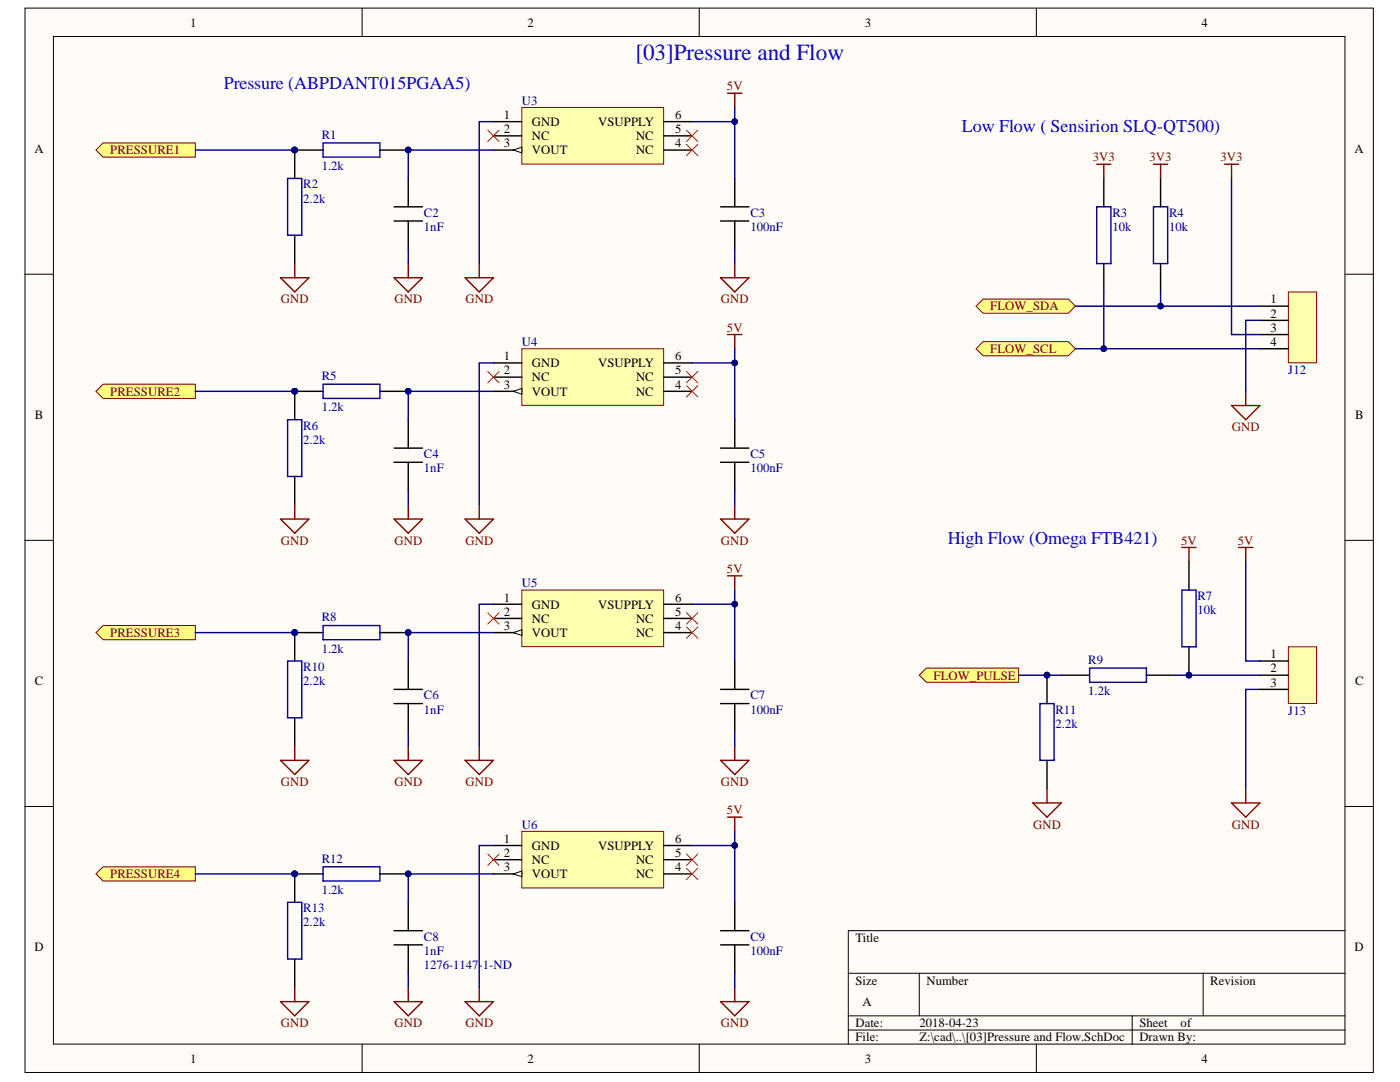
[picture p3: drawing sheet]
<svg xmlns="http://www.w3.org/2000/svg" width="279mm" height="216mm" viewBox="0 0 279 216" stroke-linecap="round" stroke-linejoin="round" font-family="sans-serif">
<defs><g id="words">
<text font-size="4.6" fill="#00f" x="126.8" y="12">[03]Pressure and Flow</text>
<g font-size="3.6" fill="#00f">
<text x="44.7" y="17.8">Pressure (ABPDANT015PGAA5)</text>
<text x="192" y="26.3">Low Flow ( Sensirion SLQ-QT500)</text>
<text x="189.1" y="108.4">High Flow (Omega FTB421)</text>
</g>
<g font-size="2.5">
<text x="38" y="5.3">1</text>
<text x="105.3" y="5.3">2</text>
<text x="172.6" y="5.3">3</text>
<text x="239.8" y="5.3">4</text>
<text x="100.6" y="23.7">1</text>
<text x="134.8" y="23.7">6</text>
<text x="100.6" y="26.5">2</text>
<text x="100.6" y="29.4">3</text>
<text x="106.1" y="25.2">GND</text>
<text x="106.1" y="28">NC</text>
<text x="119.4" y="25.2">VSUPPLY</text>
<text x="126.9" y="28">NC</text>
<text x="134.8" y="29.4">4</text>
<text x="134.8" y="26.5">5</text>
<text x="6.9" y="30.4">A</text>
<text x="106.1" y="30.8">VOUT</text>
<text x="126.9" y="30.8">NC</text>
<text x="270.4" y="30.4">A</text>
<text x="253.6" y="60.5">1</text>
<text x="253.6" y="63.4">2</text>
<text x="100.6" y="71.9">1</text>
<text x="134.8" y="71.9">6</text>
<text x="253.6" y="66.2">3</text>
<text x="253.6" y="69">4</text>
<text x="100.6" y="74.7">2</text>
<text x="100.6" y="77.5">3</text>
<text x="106.1" y="73.3">GND</text>
<text x="106.1" y="76.1">NC</text>
<text x="119.4" y="73.3">VSUPPLY</text>
<text x="126.9" y="76.1">NC</text>
<text x="134.8" y="77.5">4</text>
<text x="134.8" y="74.7">5</text>
<text x="7" y="83.5">B</text>
<text x="106.1" y="78.9">VOUT</text>
<text x="126.9" y="78.9">NC</text>
<text x="270.4" y="83.5">B</text>
<text x="100.6" y="120">1</text>
<text x="100.6" y="122.8">2</text>
<text x="100.6" y="125.7">3</text>
<text x="106.1" y="121.4">GND</text>
<text x="106.1" y="124.3">NC</text>
<text x="119.4" y="121.4">VSUPPLY</text>
<text x="126.9" y="124.3">NC</text>
<text x="134.8" y="125.7">4</text>
<text x="134.8" y="122.8">5</text>
<text x="134.8" y="120">6</text>
<text x="106.1" y="127.1">VOUT</text>
<text x="126.9" y="127.1">NC</text>
<text x="253.6" y="131.3">1</text>
<text x="7" y="136.7">C</text>
<text x="253.6" y="134.2">2</text>
<text x="253.6" y="137">3</text>
<text x="270.4" y="136.7">C</text>
<text x="100.6" y="168.2">1</text>
<text x="100.6" y="171">2</text>
<text x="100.6" y="173.8">3</text>
<text x="106.1" y="169.6">GND</text>
<text x="106.1" y="172.4">NC</text>
<text x="119.4" y="169.6">VSUPPLY</text>
<text x="126.9" y="172.4">NC</text>
<text x="134.8" y="173.8">4</text>
<text x="134.8" y="171">5</text>
<text x="134.8" y="168.2">6</text>
<text x="106.1" y="175.3">VOUT</text>
<text x="126.9" y="175.3">NC</text>
<text x="6.9" y="189.8">D</text>
<text x="170.7" y="188">Title</text>
<text x="270.4" y="189.8">D</text>
<text x="170.7" y="196.5">Size</text>
<text x="184.9" y="196.5">Number</text>
<text x="241.5" y="196.5">Revision</text>
<text x="172.1" y="200.7">A</text>
<text x="170.7" y="205">Date:</text>
<text x="170.7" y="207.8">File:</text>
<text x="183.5" y="205">2018-04-23</text>
<text x="183.5" y="207.8">Z:\cad\..\[03]Pressure and Flow.SchDoc</text>
<text x="227.4" y="205">Sheet</text>
<text x="227.4" y="207.8">Drawn By:</text>
<text x="235.6" y="205">of</text>
<text x="38" y="212">1</text>
<text x="105.3" y="212">2</text>
<text x="172.6" y="212">3</text>
<text x="239.8" y="212">4</text>
</g>
<g font-size="2.5" fill="#000080">
<text x="104.1" y="20.9">U3</text>
<text x="64.2" y="27.7">R1</text>
<text x="64.2" y="33.9">1.2k</text>
<text x="60.5" y="37.6">R2</text>
<text x="60.5" y="40.4">2.2k</text>
<text x="84.6" y="43.2">C2</text>
<text x="84.6" y="46.1">1nF</text>
<text x="149.8" y="43.2">C3</text>
<text x="149.8" y="46.1">100nF</text>
<text x="222" y="43.2">R3</text>
<text x="222" y="46.1">10k</text>
<text x="233.3" y="43.2">R4</text>
<text x="233.3" y="46.1">10k</text>
<text x="104.1" y="69">U4</text>
<text x="64.2" y="75.8">R5</text>
<text x="257.1" y="74.7">J12</text>
<text x="64.2" y="82.1">1.2k</text>
<text x="60.5" y="85.7">R6</text>
<text x="60.5" y="88.6">2.2k</text>
<text x="84.6" y="91.4">C4</text>
<text x="84.6" y="94.2">1nF</text>
<text x="149.8" y="91.4">C5</text>
<text x="149.8" y="94.2">100nF</text>
<text x="104.1" y="117.2">U5</text>
<text x="239" y="119.7">R7</text>
<text x="64.2" y="124">R8</text>
<text x="239" y="122.6">10k</text>
<text x="64.2" y="130.2">1.2k</text>
<text x="60.5" y="133.9">R10</text>
<text x="60.5" y="136.7">2.2k</text>
<text x="217.2" y="132.5">R9</text>
<text x="84.6" y="139.6">C6</text>
<text x="84.6" y="142.4">1nF</text>
<text x="149.8" y="139.6">C7</text>
<text x="149.8" y="142.4">100nF</text>
<text x="210.7" y="142.4">R11</text>
<text x="217.2" y="138.7">1.2k</text>
<text x="257.1" y="142.7">J13</text>
<text x="210.7" y="145.2">2.2k</text>
<text x="104.1" y="165.3">U6</text>
<text x="64.2" y="172.1">R12</text>
<text x="64.2" y="178.3">1.2k</text>
<text x="60.5" y="182">R13</text>
<text x="60.5" y="184.9">2.2k</text>
<text x="84.6" y="187.7">C8</text>
<text x="84.6" y="190.5">1nF</text>
<text x="149.8" y="187.7">C9</text>
<text x="149.8" y="190.5">100nF</text>
<text x="84.6" y="193.4">1276-1147-1-ND</text>
</g>
<g font-size="2.5" fill="#800000">
<text x="145.1" y="18">5V</text>
<text x="22" y="30.8">PRESSURE1</text>
<text x="218.1" y="32.2">3V3</text>
<text x="229.4" y="32.2">3V3</text>
<text x="243.6" y="32.2">3V3</text>
<text x="56" y="60.5">GND</text>
<text x="78.7" y="60.5">GND</text>
<text x="92.9" y="60.5">GND</text>
<text x="143.8" y="60.5">GND</text>
<text x="197.6" y="61.9">FLOW_SDA</text>
<text x="145.1" y="66.2">5V</text>
<text x="197.6" y="70.4">FLOW_SCL</text>
<text x="22" y="78.9">PRESSURE2</text>
<text x="245.9" y="86">GND</text>
<text x="56" y="108.7">GND</text>
<text x="78.7" y="108.7">GND</text>
<text x="92.9" y="108.7">GND</text>
<text x="143.8" y="108.7">GND</text>
<text x="235.7" y="108.7">5V</text>
<text x="247" y="108.7">5V</text>
<text x="145.1" y="114.4">5V</text>
<text x="22" y="127.1">PRESSURE3</text>
<text x="186.3" y="135.6">FLOW_PULSE</text>
<text x="56" y="156.8">GND</text>
<text x="78.7" y="156.8">GND</text>
<text x="92.9" y="156.8">GND</text>
<text x="143.8" y="156.8">GND</text>
<text x="145.1" y="162.5">5V</text>
<text x="206.2" y="165.3">GND</text>
<text x="245.9" y="165.3">GND</text>
<text x="22" y="175.3">PRESSURE4</text>
<text x="56" y="205">GND</text>
<text x="78.7" y="205">GND</text>
<text x="92.9" y="205">GND</text>
<text x="143.8" y="205">GND</text>
</g>
</g></defs>
<g fill="#fffcf8" stroke="#000" stroke-width=".2">
<path d="M5 1.6h269.1v212.4h-269.1z"/>
<path d="M10.7 7.3h257.7v201h-257.7z"/>
</g>
<g fill="none" stroke="#000" stroke-width=".2">
<path d="M72.3 1.6v5.7M139.6 1.6v5.7M206.8 1.6v5.7M5 54.7h5.7M268.4 54.7h5.7M5 107.8h5.7M268.4 107.8h5.7M5 160.9h5.7M268.4 160.9h5.7M169.3 194.2h99.1M183.5 194.2v8.5M240.1 194.2v8.5"/>
<path d="M268.4 185.7h-99.1v22.7M72.3 208.4v5.6M139.6 208.4v5.6M169.3 202.7h99.1M169.3 205.5h99.1M206.8 208.4v5.6M226 202.7v5.7"/>
</g>
<path d="M104.1 21.4h28.3v11.3h-28.3z" fill="#ffffb0" stroke="#800000" stroke-width=".2"/>
<path d="M98.5 24.3h5.6M98.5 27.1h5.6M98.5 29.9h5.6" fill="none" stroke="#000" stroke-width=".28"/>
<path d="M102.4 29.9l1.7-.5v1.1z" fill="#fffcf8"/>
<path d="M102.4 29.9l1.7-.5v1.1z" fill="none" stroke="#000" stroke-width=".2"/>
<path d="M132.5 29.9h5.6M132.5 27.1h5.6M132.5 24.3h5.6" fill="none" stroke="#000" stroke-width=".28"/>
<path d="M145.2 18.6h2.8M146.6 18.6v2.8M92.8 55.4h5.7l-2.9 2.9zM95.6 52.6v2.8" fill="none" stroke="#800000" stroke-width=".28"/>
<path d="M257.1 129.1h5.7v11.3h-5.7z" fill="#ffffb0" stroke="#800000" stroke-width=".2"/>
<path d="M251.4 131.9h5.7M251.4 134.7h5.7M251.4 137.6h5.7" fill="none" stroke="#000" stroke-width=".28"/>
<path d="M247.2 109.2h2.8M248.6 109.2v2.9M248.6 157.4v2.8M245.8 160.2h5.6l-2.8 2.9z" fill="none" stroke="#800000" stroke-width=".28"/>
<path d="M257.1 58.3h5.7v14.1h-5.7z" fill="#ffffb0" stroke="#800000" stroke-width=".2"/>
<g fill="none" stroke="#000" stroke-width=".28">
<path d="M64.5 29.9h-5.7v5.7M75.8 29.9h5.7M81.5 35.6v5.7M146.6 35.6v5.7M220.3 35.6v5.7M231.6 35.6v5.7M58.8 46.9v5.7M78.6 44.1h5.7M78.6 41.3h5.7M81.5 44.1v5.7M143.8 44.1h5.7M143.8 41.3h5.7"/>
<path d="M146.6 44.1v5.7M220.3 52.6v5.7M231.6 52.6v5.7M251.4 61.1h5.7M251.4 63.9h5.7M251.4 66.8h5.7M251.4 69.6h5.7M237.3 112.1v5.6M209 134.7v5.7M211.8 134.7h5.7M228.8 134.7h5.7M237.3 129.1v5.6"/>
<path d="M209 151.7v5.7"/>
</g>
<g fill="none" stroke="#800000" stroke-width=".28">
<path d="M218.9 32.8h2.8M220.3 32.8v2.8M230.2 32.8h2.8M231.6 32.8v2.8M244.4 32.8h2.8M245.8 32.8v2.8M56 55.4h5.6l-2.8 2.9zM58.8 52.6v2.8M78.6 55.4h5.7l-2.8 2.9zM81.5 52.6v2.8M143.8 55.4h5.7l-2.9 2.9zM146.6 52.6v2.8"/>
<path d="M248.6 78.1v2.8M245.8 80.9h5.6l-2.8 2.8zM235.9 109.2h2.8M237.3 109.2v2.9M209 157.4v2.8M206.1 160.2h5.7l-2.8 2.9z"/>
</g>
<g fill="#000080" stroke="#000080" stroke-width=".2">
<circle cx="58.8" cy="29.9" r=".55"/>
<circle cx="81.5" cy="29.9" r=".55"/>
<circle cx="208.9" cy="134.7" r=".55"/>
<circle cx="237.3" cy="134.7" r=".55"/>
</g>
<path d="M57.4 35.6h2.8v11.3h-2.8zM64.5 28.5h11.3v2.9h-11.3zM218.9 41.3h2.8v11.3h-2.8zM230.2 41.3h2.8v11.3h-2.8zM235.9 117.7h2.8v11.4h-2.8zM217.5 133.3h11.3v2.8h-11.3zM207.5 140.4h2.9v11.3h-2.9z" fill="none" stroke="#11037f" stroke-width=".28"/>
<path d="M104.1 69.6h28.3v11.3h-28.3z" fill="#ffffb0" stroke="#800000" stroke-width=".2"/>
<path d="M98.5 72.4h5.6M98.5 75.3h5.6M98.5 78.1h5.6" fill="none" stroke="#000" stroke-width=".28"/>
<path d="M102.4 78.1l1.7-.6v1.2z" fill="#fffcf8"/>
<path d="M102.4 78.1l1.7-.6v1.2z" fill="none" stroke="#000" stroke-width=".2"/>
<g fill="none" stroke="#000" stroke-width=".28">
<path d="M64.5 78.1h-5.7v5.6M75.8 78.1h5.7M132.5 78.1h5.6M132.5 75.3h5.6M132.5 72.4h5.6M58.8 95.1v5.6M78.6 92.2h5.7M78.6 89.4h5.7M81.5 83.7v5.7M81.5 92.2v5.7M143.8 92.2h5.7M143.8 89.4h5.7"/>
<path d="M146.6 83.7v5.7M146.6 92.2v5.7"/>
</g>
<path d="M145.2 66.8h2.8M146.6 66.8v2.8M56 103.6h5.6l-2.8 2.8zM58.8 100.7v2.9M78.6 103.6h5.7l-2.8 2.8zM81.5 100.7v2.9M92.8 103.6h5.7l-2.9 2.8zM95.6 100.7v2.9M143.8 103.6h5.7l-2.9 2.8zM146.6 100.7v2.9" fill="none" stroke="#800000" stroke-width=".28"/>
<g fill="#000080" stroke="#000080" stroke-width=".2">
<circle cx="58.8" cy="78.1" r=".55"/>
<circle cx="81.5" cy="78.1" r=".55"/>
</g>
<path d="M64.5 76.7h11.3v2.8h-11.3zM57.4 83.7h2.8v11.4h-2.8z" fill="none" stroke="#11037f" stroke-width=".28"/>
<path d="M104.1 117.7h28.3v11.3h-28.3z" fill="#ffffb0" stroke="#800000" stroke-width=".2"/>
<path d="M98.5 120.6h5.6M98.5 123.4h5.6M98.5 126.2h5.6" fill="none" stroke="#000" stroke-width=".28"/>
<path d="M102.4 126.2l1.7-.5v1.1z" fill="#fffcf8"/>
<path d="M102.4 126.2l1.7-.5v1.1z" fill="none" stroke="#000" stroke-width=".2"/>
<g fill="none" stroke="#000" stroke-width=".28">
<path d="M64.5 126.2h-5.7v5.7M75.8 126.2h5.7M78.6 137.6h5.7M81.5 131.9v5.7M132.5 126.2h5.6M132.5 123.4h5.6M132.5 120.6h5.6M143.8 137.6h5.7M146.6 131.9v5.7M58.8 143.2v5.7M78.6 140.4h5.7M81.5 140.4v5.7"/>
<path d="M143.8 140.4h5.7M146.6 140.4v5.7"/>
</g>
<path d="M145.2 114.9h2.8M146.6 114.9v2.8M56 151.7h5.6l-2.8 2.9zM58.8 148.9v2.8M78.6 151.7h5.7l-2.8 2.9zM81.5 148.9v2.8M92.8 151.7h5.7l-2.9 2.9zM95.6 148.9v2.8M143.8 151.7h5.7l-2.9 2.9zM146.6 148.9v2.8" fill="none" stroke="#800000" stroke-width=".28"/>
<g fill="#000080" stroke="#000080" stroke-width=".2">
<circle cx="58.8" cy="126.2" r=".55"/>
<circle cx="81.5" cy="126.2" r=".55"/>
</g>
<path d="M57.4 131.9h2.8v11.3h-2.8zM64.5 124.8h11.3v2.8h-11.3z" fill="none" stroke="#11037f" stroke-width=".28"/>
<path d="M104.1 165.9h28.3v11.3h-28.3z" fill="#ffffb0" stroke="#800000" stroke-width=".2"/>
<path d="M98.5 168.7h5.6M98.5 171.5h5.6M98.5 174.4h5.6" fill="none" stroke="#000" stroke-width=".28"/>
<path d="M102.4 174.4l1.7-.6v1.1z" fill="#fffcf8"/>
<path d="M102.4 174.4l1.7-.6v1.1z" fill="none" stroke="#000" stroke-width=".2"/>
<g fill="none" stroke="#000" stroke-width=".28">
<path d="M64.5 174.4h-5.7v5.6M75.8 174.4h5.7M132.5 174.4h5.6M132.5 171.5h5.6M132.5 168.7h5.6M58.8 191.4v5.6M78.6 188.5h5.7M78.6 185.7h5.7M81.5 180v5.7M81.5 188.5v5.7M143.8 188.5h5.7M143.8 185.7h5.7"/>
<path d="M146.6 180v5.7M146.6 188.5v5.7"/>
</g>
<path d="M145.2 163.1h2.8M146.6 163.1v2.8M56 199.9h5.6l-2.8 2.8zM58.8 197v2.9M78.6 199.9h5.7l-2.8 2.8zM81.5 197v2.9M92.8 199.9h5.7l-2.9 2.8zM95.6 197v2.9M143.8 199.9h5.7l-2.9 2.8zM146.6 197v2.9" fill="none" stroke="#800000" stroke-width=".28"/>
<g fill="#000080" stroke="#000080" stroke-width=".2">
<circle cx="58.8" cy="174.4" r=".55"/>
<circle cx="81.5" cy="174.4" r=".55"/>
</g>
<path d="M64.5 173h11.3v2.8h-11.3zM57.4 180h2.8v11.4h-2.8z" fill="none" stroke="#11037f" stroke-width=".28"/>
<g fill="#ffff80" stroke="#800000" stroke-width=".2">
<path d="M19.2 78.1l1.4-1.4h18.4v2.8h-18.4z" fill-rule="evenodd"/>
<path d="M19.2 126.2l1.4-1.4h18.4v2.8h-18.4z" fill-rule="evenodd"/>
<path d="M19.2 174.4l1.4-1.4h18.4v2.8h-18.4z" fill-rule="evenodd"/>
<path d="M19.2 29.9l1.4-1.4h18.4v2.9h-18.4z" fill-rule="evenodd"/>
<path d="M194.8 61.1l1.4-1.4h17l1.4 1.4-1.4 1.4h-17z" fill-rule="evenodd"/>
<path d="M194.8 69.6l1.4-1.4h17l1.4 1.4-1.4 1.4h-17z" fill-rule="evenodd"/>
<path d="M183.5 134.7l1.4-1.4h18.4v2.8h-18.4z" fill-rule="evenodd"/>
</g>
<g fill="none" stroke="#000080" stroke-width=".28">
<path d="M39 29.9h19.8M98.5 24.3h-2.9v28.3M98.5 29.9h-17v5.7M146.6 21.4v2.9h-8.5M146.6 24.3v11.3M245.8 35.6v31.2h5.6M81.5 49.8v2.8M146.6 49.8v2.8M220.3 58.3v11.3M231.6 58.3v2.8M39 78.1h19.8M98.5 72.4h-2.9v28.3"/>
<path d="M98.5 78.1h-17v5.6M146.6 69.6v2.8h-8.5M146.6 72.4v11.3M214.6 69.6h36.8M214.6 61.1h36.8M251.4 63.9h-2.8v14.2M81.5 97.9v2.8M146.6 97.9v2.8M146.6 117.7v2.9h-8.5M248.6 112.1v19.8h2.8M39 126.2h19.8M98.5 120.6h-2.9v28.3"/>
<path d="M98.5 126.2h-17v5.7M146.6 120.6v11.3M203.3 134.7h8.5M234.5 134.7h16.9M251.4 137.6h-2.8v19.8M81.5 146.1v2.8M146.6 146.1v2.8M39 174.4h19.8M98.5 168.7h-2.9v28.3M98.5 174.4h-17v5.6M146.6 165.9v2.8h-8.5M146.6 168.7v11.3"/>
<path d="M81.5 194.2v2.8M146.6 194.2v2.8"/>
</g>
<g fill="#000080" stroke="#000080" stroke-width=".2">
<circle cx="146.6" cy="24.3" r=".55"/>
<circle cx="220.3" cy="69.6" r=".55"/>
<circle cx="237.3" cy="134.7" r=".55"/>
<circle cx="208.9" cy="134.7" r=".55"/>
<circle cx="58.8" cy="29.9" r=".55"/>
<circle cx="81.5" cy="29.9" r=".55"/>
<circle cx="231.6" cy="61.1" r=".55"/>
<circle cx="146.6" cy="72.4" r=".55"/>
<circle cx="58.8" cy="78.1" r=".55"/>
<circle cx="81.5" cy="78.1" r=".55"/>
<circle cx="146.6" cy="120.6" r=".55"/>
<circle cx="58.8" cy="126.2" r=".55"/>
<circle cx="81.5" cy="126.2" r=".55"/>
<circle cx="146.6" cy="168.7" r=".55"/>
<circle cx="58.8" cy="174.4" r=".55"/>
<circle cx="81.5" cy="174.4" r=".55"/>
</g>
<g fill="none" stroke="#f00" stroke-width=".2">
<path d="M97.3 26l2.3 2.2M99.6 26l-2.3 2.2M137 26l2.3 2.2M137 28.8l2.3 2.3M139.3 26l-2.3 2.2M139.3 28.8l-2.3 2.3M97.3 74.1l2.3 2.3M99.6 74.1l-2.3 2.3M137 74.1l2.3 2.3M137 77l2.3 2.2M139.3 74.1l-2.3 2.3M139.3 77l-2.3 2.2"/>
<path d="M97.3 122.3l2.3 2.2M99.6 122.3l-2.3 2.2M137 125.1l2.3 2.3M137 122.3l2.3 2.2M139.3 125.1l-2.3 2.3M139.3 122.3l-2.3 2.2M97.3 170.4l2.3 2.3M99.6 170.4l-2.3 2.3M137 170.4l2.3 2.3M137 173.2l2.3 2.3M139.3 170.4l-2.3 2.3M139.3 173.2l-2.3 2.3"/>
</g>
<use href="#words"/>
</svg>
